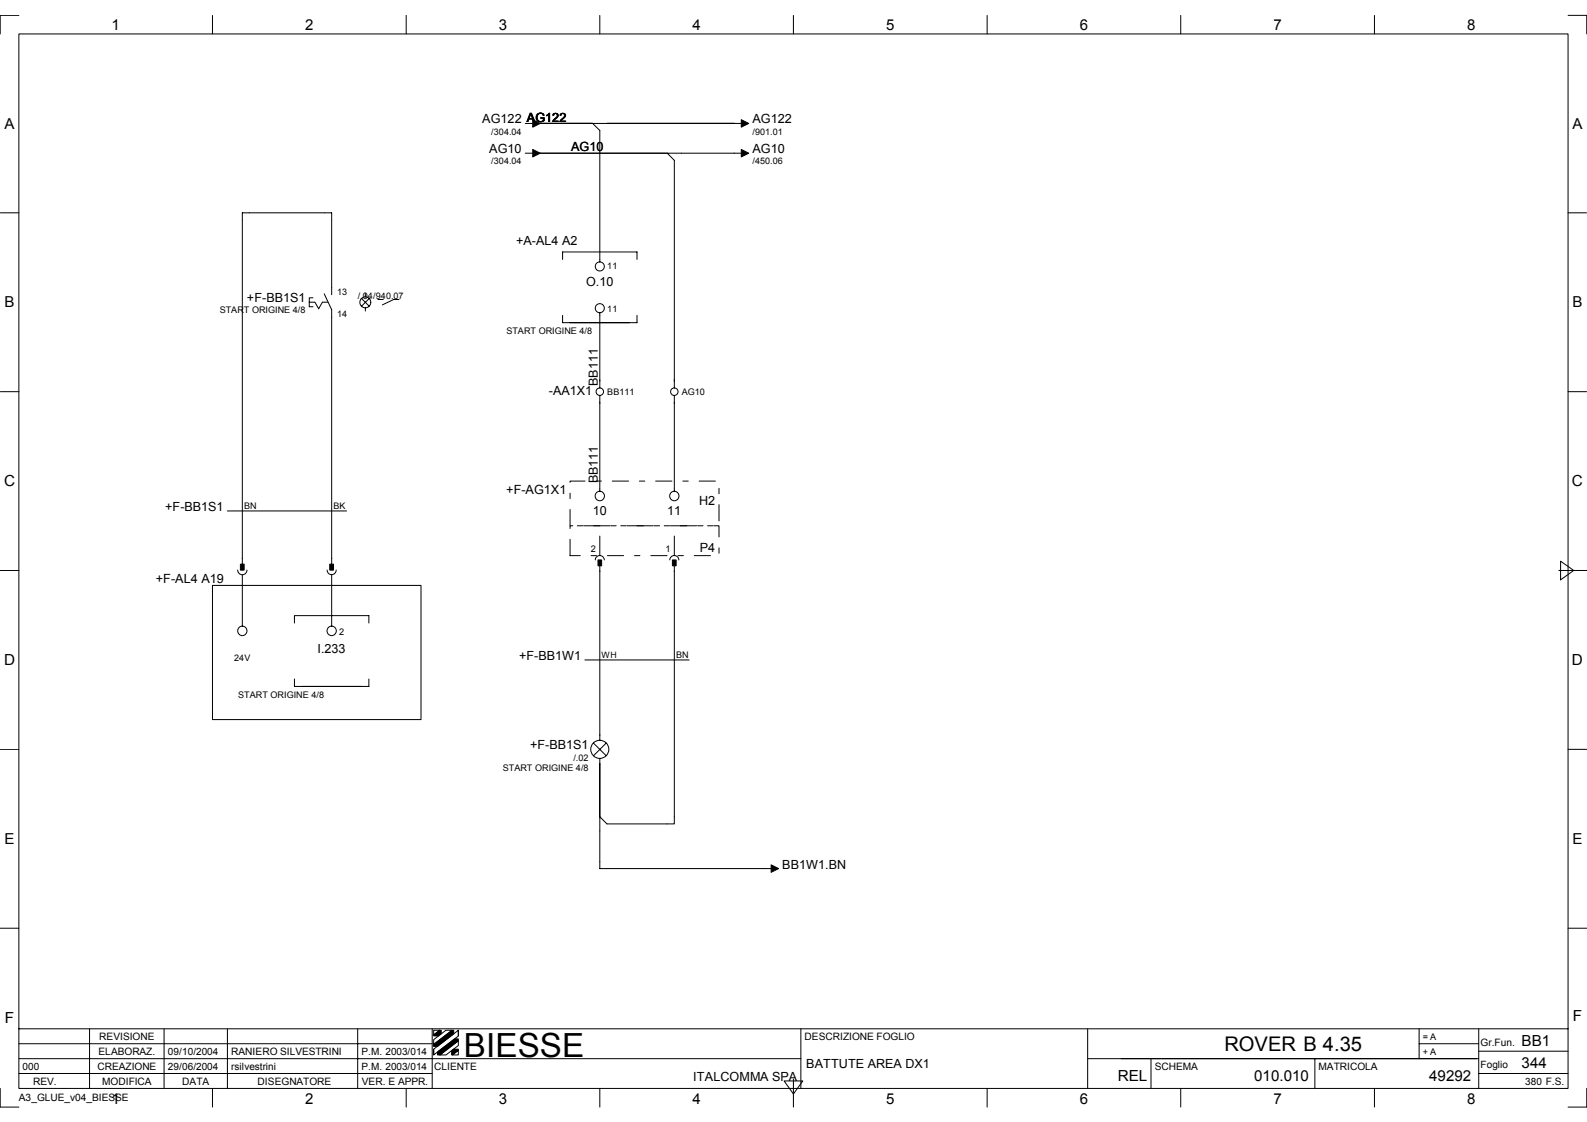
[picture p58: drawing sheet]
<svg xmlns="http://www.w3.org/2000/svg" width="297mm" height="210mm" viewBox="0 0 297 210" stroke-linecap="round" stroke-linejoin="round" font-family="sans-serif">
<defs><g id="words">
<text font-size="6.2" x="86.8" y="197.7">BIESSE</text>
<text font-size="3.8" x="229.2" y="196.7">ROVER B 4.35</text>
<g font-size="2.9">
<text x=".8" y="91">C</text>
<text x="294.2" y="91">C</text>
<text x=".8" y="124.4">D</text>
<text x="294.2" y="124.4">D</text>
<text x=".9" y="191.3">F</text>
<text x="294.4" y="191">F</text>
<text x="284.8" y="195.6">BB1</text>
<text x="209.2" y="202.2">REL</text>
</g>
<g font-size="2.8">
<text x="20.9" y="5.7">1</text>
<text x="57.1" y="5.7">2</text>
<text x="93.4" y="5.7">3</text>
<text x="129.6" y="5.7">4</text>
<text x="165.8" y="5.7">5</text>
<text x="202.1" y="5.7">6</text>
<text x="238.3" y="5.7">7</text>
<text x="274.6" y="5.7">8</text>
<text x=".8" y="24.1">A</text>
<text x="294.3" y="24.1">A</text>
<text x=".8" y="57.5">B</text>
<text x="294.3" y="57.5">B</text>
<text x=".8" y="157.9">E</text>
<text x="294.3" y="157.9">E</text>
<text x="234.7" y="202.2">010.010</text>
<text x="267.5" y="202.2">49292</text>
<text x="284.8" y="199.8">344</text>
<text x="20.9" y="206.5">1</text>
<text x="57.1" y="206.5">2</text>
<text x="93.4" y="206.5">3</text>
<text x="129.6" y="206.5">4</text>
<text x="165.8" y="206.5">5</text>
<text x="202.1" y="206.5">6</text>
<text x="238.3" y="206.5">7</text>
<text x="274.6" y="206.5">8</text>
</g>
<g font-size="2.4">
<text x="90.3" y="23.1">AG122 AG122</text>
<text x="140.8" y="23.1">AG122</text>
<text x="91.6" y="28.7">AG10</text>
<text x="106.9" y="28.3">AG10</text>
<text x="140.8" y="28.7">AG10</text>
<text x="96.6" y="45.7">+A-AL4 A2</text>
<text x="109.7" y="53.5">O.10</text>
<text x="46.2" y="56.5">+F-BB1S1</text>
<text x="102.7" y="74">-AA1X1</text>
<text x="111.9" y="72.3" transform="rotate(-90 111.9 72.3)">BB111</text>
<text x="30.9" y="95.6">+F-BB1S1</text>
<text x="94.8" y="92.4">+F-AG1X1</text>
<text x="111.9" y="90.4" transform="rotate(-90 111.9 90.4)">BB111</text>
<text x="130.8" y="94.5">H2</text>
<text x="111" y="96.3">10</text>
<text x="124.9" y="96.3">11</text>
<text x="131" y="103.3">P4</text>
<text x="29.2" y="109.2">+F-AL4 A19</text>
<text x="59.5" y="122.2">I.233</text>
<text x="97.2" y="123.5">+F-BB1W1</text>
<text x="99.2" y="140.2">+F-BB1S1</text>
<text x="146.4" y="162.5">BB1W1.BN</text>
<text x="129.8" y="202.2">ITALCOMMA SPA</text>
<text x="150.9" y="199.7">BATTUTE AREA DX1</text>
</g>
<g font-size="1.9">
<text x="18.4" y="197.4">ELABORAZ.</text>
<text x="18.6" y="194.6">REVISIONE</text>
<text x="31.4" y="197.4">09/10/2004</text>
<text x="43.3" y="197.4">RANIERO SILVESTRINI</text>
<text x="67.6" y="197.4">P.M. 2003/014</text>
<text x="150.6" y="194.6">DESCRIZIONE FOGLIO</text>
<text x="277.1" y="195.6">Gr.Fun.</text>
<text x="4.2" y="200.1">000</text>
<text x="6.2" y="202.9">REV.</text>
<text x="18.2" y="200.1">CREAZIONE</text>
<text x="19.1" y="202.9">MODIFICA</text>
<text x="31.4" y="200.1">29/06/2004</text>
<text x="34.1" y="202.9">DATA</text>
<text x="43.3" y="200.1">rsilvestrini</text>
<text x="48.2" y="202.9">DISEGNATORE</text>
<text x="67.6" y="200.1">P.M. 2003/014</text>
<text x="67.7" y="202.9">VER. E APPR.</text>
<text x="81.3" y="200.1">CLIENTE</text>
<text x="216.1" y="200.1">SCHEMA</text>
<text x="246.8" y="200.1">MATRICOLA</text>
<text x="277.1" y="199.8">Foglio</text>
<text x="285.5" y="202.9">380 F.S.</text>
<text x="3.5" y="206.1">A3_GLUE_v04_BIESSE</text>
</g>
<g font-size="1.7">
<text x="91.9" y="25.2">/304.04</text>
<text x="140.8" y="25.2">/901.01</text>
<text x="91.9" y="30.8">/304.04</text>
<text x="140.8" y="30.8">/450.06</text>
<text x="113.7" y="50.3">11</text>
<text x="41.1" y="58.6">START ORIGINE 4/8</text>
<text x="63.1" y="55.1">13</text>
<text x="63.1" y="59.3">14</text>
<text x="66.9" y="55.9">/.04/940.07</text>
<text x="113.7" y="58.4">11</text>
<text x="94.8" y="62.5">START ORIGINE 4/8</text>
<text x="113.7" y="74">BB111</text>
<text x="127.6" y="74">AG10</text>
<text x="45.7" y="95.2">BN</text>
<text x="62.4" y="95.2">BK</text>
<text x="110.6" y="103.3">2</text>
<text x="124.6" y="103.3">1</text>
<text x="63.5" y="118.7">2</text>
<text x="43.8" y="123.6">24V</text>
<text x="126.6" y="123.1">BN</text>
<text x="44.6" y="130.6">START ORIGINE 4/8</text>
<text x="107.3" y="142.3">/.02</text>
<text x="94.1" y="144.2">START ORIGINE 4/8</text>
<text x="266.3" y="194.6">= A</text>
<text x="266.3" y="197.4">+ A</text>
</g>
<text font-size="1.6" x="112.6" y="123.1">WH</text>
</g></defs>
<g fill="none" stroke="#000" stroke-width=".19">
<path d="M3.5 6.3h290v197.3h-290zM3.5 2.9h-3.5v3.4M39.8 2.9v3.4M76 2.9v3.4M112.3 2.9v3.4M148.5 2.9v3.4M184.8 2.9v3.4M221 2.9v3.4M257.3 2.9v3.4M293.5 2.9h3.5v3.4M0 39.8h3.5M98.3 28.7h2.1"/>
<path d="M98.3 23.1h2.1M101 28.7h23.9M101 23.1h9.9M139.4 23.1h-28.5l1.4 1.3v24.6M139.4 28.7h-14.5l1.3 1.3v42.6M293.5 39.8h3.5M58.6 55.7h-.7v1.7h.7M58.9 56.5l.7 1.3 .7-1.3M60.7 55l1.4 2.9v47.6M62.1 55.1v-15.3h-16.7v65.7M67.7 55.8l1.4 1.5M68.4 54.9v.6"/>
<path d="M68.4 57.6v.6M69.1 55.8l-1.4 1.5M70.7 56h1M74.7 56h-1l-2.1 1M105.3 48.5v-1.4h13.9v1.4M105.3 59v1.4h13.9v-1.4M112.3 58.5v14.1M0 73.3h3.5M112.3 74v17.9M126.2 74v17.9M293.5 73.3h3.5M42.6 95.6h22.3"/>
<path d="M0 106.7h3.5M39.8 109.5h39v25.1h-39zM44.5 106.6a.87 .87 0 0 0 .9 .9 .87 .87 0 0 0 .8-.9M45.4 107.5v9.7M55.1 116.6v-1.4h13.9v1.4M61.2 106.6a.85 .85 0 0 0 .9 .9 .85 .85 0 0 0 .8-.9M62.1 107.5v9.7M111.4 104.8a.85 .85 0 0 1 .9-.9 .85 .85 0 0 1 .8 .9M112.3 100.3v3.6M112.3 105.9v32.6M125.4 104.8a.85 .85 0 0 1 .8-.9 .85 .85 0 0 1 .9 .9M126.2 105.9v48.2h-12.6l-1.3-1.3"/>
<path d="M126.2 100.3v3.6M291.8 106.7h5.2M292.1 105l2.5 1.7-2.5 1.8zM55.1 127v1.4h13.9v-1.4M109.5 123.5h19.5M111.1 139l2.4 2.4M113.5 139l-2.4 2.4M0 140.2h3.5M112.3 141.9v20.6h32.7M293.5 140.2h3.5M0 173.7h3.5M293.5 173.7h3.5"/>
<path d="M3.5 192.5h290M3.5 198.1h146.4M3.5 195.3h77.4M16.8 192.5v11.1M30.7 192.5v11.1M42.6 192.5v11.1M66.9 192.5v11.1M80.9 192.5v11.1M81.2 196.3l4.6-3.6v1.1l-4.6 3.6zM81.2 194.5l2.3-1.8h1.1l-3.4 2.7zM81.2 192.7h1.1l-1.1 .9zM81.2 195.4v.3"/>
<path d="M81.2 196.3v1M82.3 197.4l3.5-2.7v.9l-2.3 1.8zM84.7 197.4l1.1-.9v.9zM85.8 192.7v1.1M149.9 192.5v11.1M203.6 198.1h73.2M203.6 192.5v11.1M215.4 198.1v5.5M246.1 198.1v5.5M265.6 195.3h11.2M265.6 192.5v5.6M276.8 192.5v11.1"/>
<path d="M276.8 196.7h16.7M0 203.6v3.5h3.5M3.5 200.8h77.4M39.8 203.6v3.5M76 203.6v3.5M112.3 203.6v3.5M146.8 202.2h3.5l-1.8 2.5zM148.5 201.9v5.2M184.8 203.6v3.5M221 203.6v3.5M257.3 203.6v3.5M276.8 200.8h16.7"/>
<path d="M297 203.6v3.5h-3.5"/>
<circle cx="68.4" cy="56.6" r="1.02"/>
<circle cx="112.3" cy="57.7" r=".85"/>
<circle cx="112.3" cy="49.8" r=".85"/>
<circle cx="112.3" cy="73.3" r=".7"/>
<circle cx="126.2" cy="73.3" r=".7"/>
<circle cx="112.3" cy="92.8" r=".88"/>
<circle cx="126.2" cy="92.8" r=".88"/>
<circle cx="45.3" cy="118" r=".88"/>
<circle cx="62.1" cy="118" r=".88"/>
<circle cx="112.3" cy="140.2" r="1.7"/>
</g>
<g fill="#000" stroke="#000" stroke-width=".19">
<path d="M99.7 22.4l1.4 .7-1.4 .7z" fill-rule="evenodd"/>
<path d="M99.7 28l1.4 .7-1.4 .7z" fill-rule="evenodd"/>
<path d="M138.7 22.4l1.4 .7-1.4 .7z" fill-rule="evenodd"/>
<path d="M138.7 28l1.4 .7-1.4 .7z" fill-rule="evenodd"/>
<path d="M45 105.5h.7v1.2h-.7z" fill-rule="evenodd"/>
<path d="M61.7 105.5h.7v1.2h-.7z" fill-rule="evenodd"/>
<path d="M111.9 104.8h.7v1.1h-.7z" fill-rule="evenodd"/>
<path d="M125.9 104.8h.7v1.1h-.7z" fill-rule="evenodd"/>
<path d="M144.3 161.8l1.4 .7-1.4 .7z" fill-rule="evenodd"/>
<path d="M81.2 193.6l1.1-.9h.3v.7l-.5 .4h-.9z" fill-rule="evenodd"/>
<path d="M81.9 196.8l3.2-2.4h.7v.3l-3.5 2.7h-.4z" fill-rule="evenodd"/>
<path d="M81.2 195.4l3.4-2.7h.3v.7l-3 2.3h-.7z" fill-rule="evenodd"/>
<path d="M84.5 196.6l.4-.3h.9v.2l-1.1 .9h-.2z" fill-rule="evenodd"/>
</g>
<path d="M57.9 56.5h1M60.3 56.5h1.1" fill="none" stroke="#000" stroke-width=".19" stroke-dasharray="1 1 1 1 1 1 1 1"/>
<path d="M106.7 98.4v-8.4h27.9v8.4h-27.9M106.7 103.9v-5.5h27.9v5.5h-27.9" fill="none" stroke="#000" stroke-width=".19" stroke-dasharray="3 2 1 2"/>
<use href="#words"/>
</svg>
